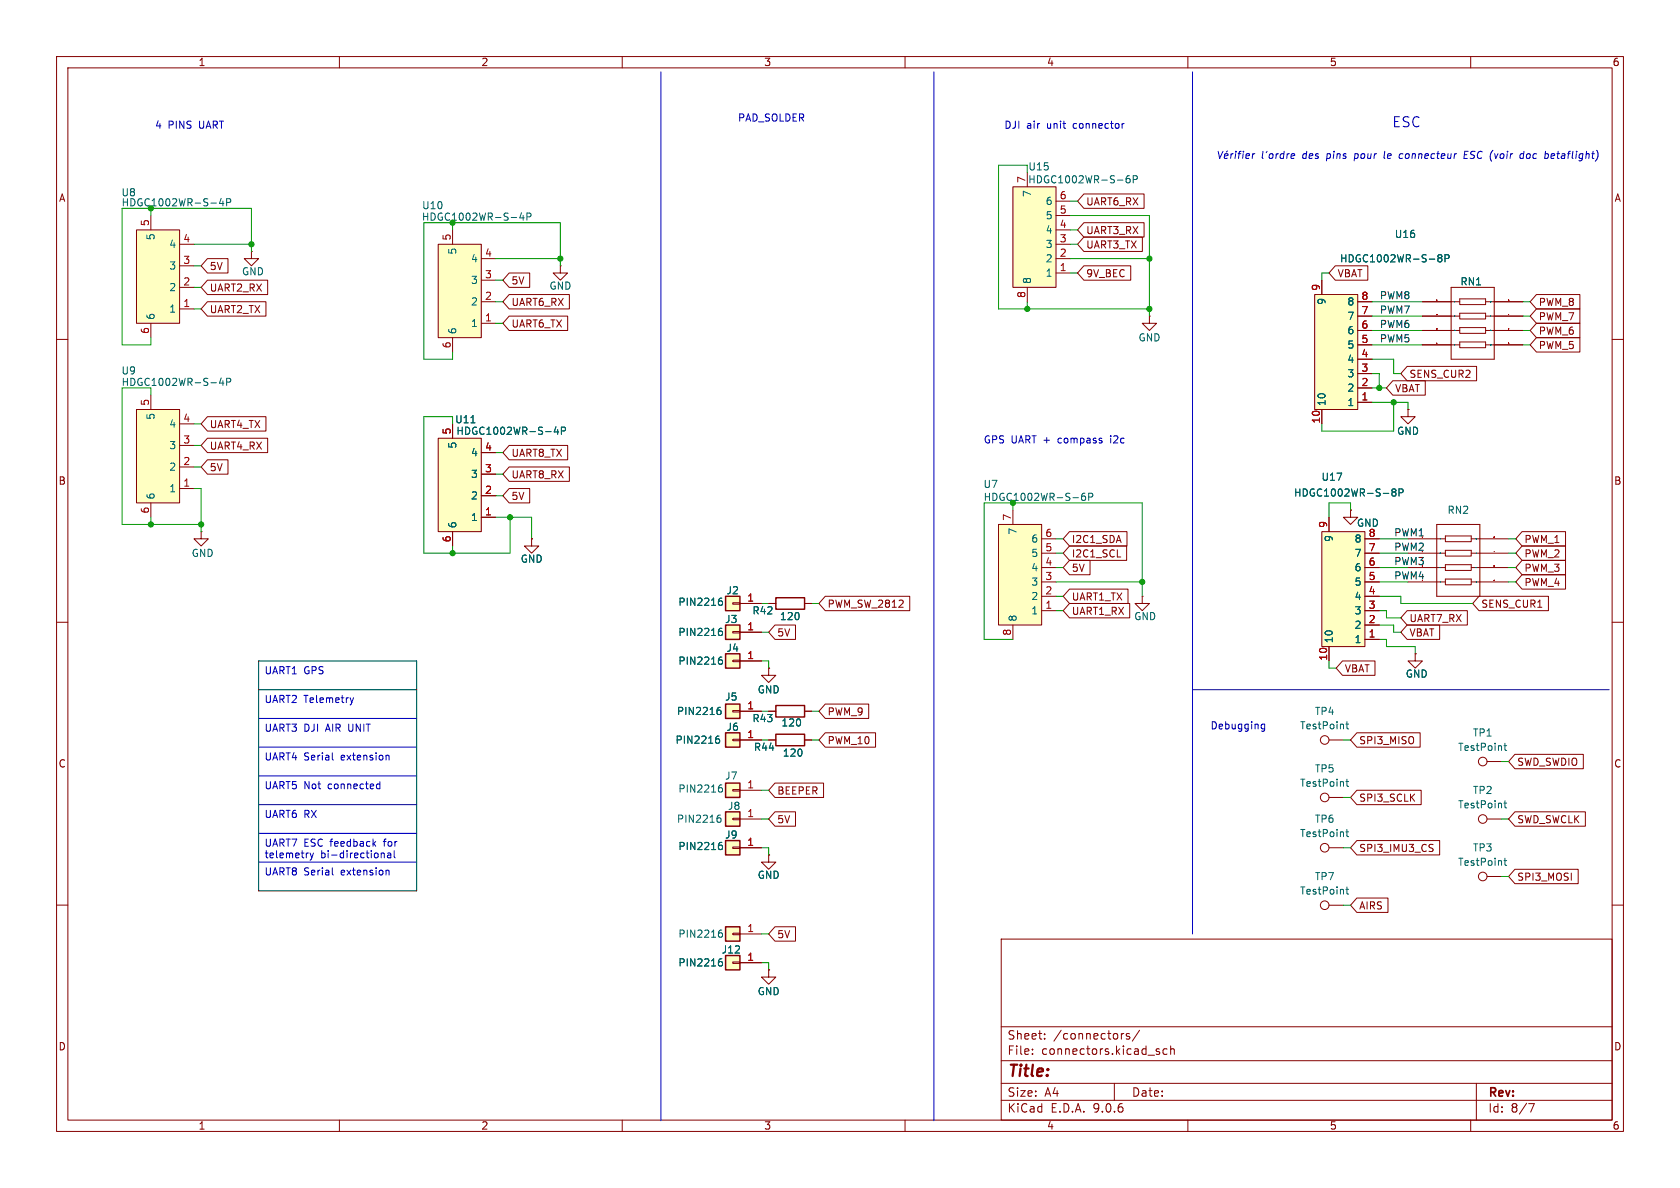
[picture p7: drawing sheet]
<svg xmlns="http://www.w3.org/2000/svg" width="297mm" height="210mm" viewBox="0 0 297 210" stroke-linecap="round" stroke-linejoin="round" font-family="sans-serif">
<defs><g id="words">
<text font-size="2.8" fill="#840000" x="178" y="190.9">Title:</text>
<text font-size="2.5" fill="#0000c2" x="246.1" y="22.7">ESC</text>
<g font-size="2.1" fill="#840000">
<text x="178" y="184">Sheet:</text>
<text x="186.2" y="184">/connectors/</text>
<text x="178" y="186.7">File:</text>
<text x="184.1" y="186.7">connectors.kicad_sch</text>
<text x="178" y="196.9">KiCad</text>
<text x="178" y="194.1">Size:</text>
<text x="184.7" y="194.1">A4</text>
<text x="185.7" y="196.9">E.D.A.</text>
<text x="193.3" y="196.9">9.0.6</text>
<text x="200" y="194.1">Date:</text>
<text x="263" y="194.3">Rev:</text>
<text x="263" y="196.9">Id:</text>
<text x="267.1" y="196.9">8/7</text>
</g>
<g font-size="1.8" fill="#840000">
<text x="35" y="11.9">1</text>
<text x="85" y="11.9">2</text>
<text x="135" y="11.9">3</text>
<text x="185" y="11.9">4</text>
<text x="235" y="11.9">5</text>
<text x="285" y="11.9">6</text>
<text x="10.3" y="35.9">A</text>
<text x="285.3" y="35.9">A</text>
<text x="191.9" y="41.6">UART3_RX</text>
<text x="191.9" y="36.5">UART6_RX</text>
<text x="37" y="47.9">5V</text>
<text x="191.9" y="44.1">UART3_TX</text>
<text x="37" y="51.8">UART2_RX</text>
<text x="90.3" y="50.5">5V</text>
<text x="191.9" y="49.2">9V_BEC</text>
<text x="236.4" y="49.2">VBAT</text>
<text x="37" y="55.6">UART2_TX</text>
<text x="90.3" y="54.3">UART6_RX</text>
<text x="90.3" y="58.1">UART6_TX</text>
<text x="271.9" y="54.3">PWM_8</text>
<text x="271.9" y="56.8">PWM_7</text>
<text x="271.9" y="59.4">PWM_6</text>
<text x="271.9" y="61.9">PWM_5</text>
<text x="246.5" y="69.5">VBAT</text>
<text x="249.1" y="67">SENS_CUR2</text>
<text x="37" y="75.9">UART4_TX</text>
<text x="37" y="83.5">5V</text>
<text x="37" y="79.7">UART4_RX</text>
<text x="90.3" y="81">UART8_TX</text>
<text x="10.3" y="85.9">B</text>
<text x="90.3" y="84.8">UART8_RX</text>
<text x="90.3" y="88.6">5V</text>
<text x="285.3" y="85.9">B</text>
<text x="189.4" y="101.3">5V</text>
<text x="189.4" y="96.2">I2C1_SDA</text>
<text x="189.4" y="98.7">I2C1_SCL</text>
<text x="269.4" y="98.7">PWM_2</text>
<text x="269.4" y="96.2">PWM_1</text>
<text x="269.4" y="101.3">PWM_3</text>
<text x="146.2" y="107.6">PWM_SW_2812</text>
<text x="189.4" y="106.4">UART1_TX</text>
<text x="261.8" y="107.6">SENS_CUR1</text>
<text x="269.4" y="103.8">PWM_4</text>
<text x="137.3" y="112.7">5V</text>
<text x="189.4" y="108.9">UART1_RX</text>
<text x="249.1" y="110.2">UART7_RX</text>
<text x="249.1" y="112.7">VBAT</text>
<text x="237.6" y="119.1">VBAT</text>
<text x="146.2" y="126.7">PWM_9</text>
<text x="146.2" y="131.8">PWM_10</text>
<text x="240.2" y="131.8">SPI3_MISO</text>
<text x="10.3" y="135.9">C</text>
<text x="268.1" y="135.6">SWD_SWDIO</text>
<text x="285.3" y="135.9">C</text>
<text x="137.3" y="140.7">BEEPER</text>
<text x="240.2" y="141.9">SPI3_SCLK</text>
<text x="137.3" y="145.7">5V</text>
<text x="268.1" y="145.7">SWD_SWCLK</text>
<text x="240.2" y="150.8">SPI3_IMU3_CS</text>
<text x="268.1" y="155.9">SPI3_MOSI</text>
<text x="240.2" y="161">AIRS</text>
<text x="137.3" y="166.1">5V</text>
<text x="10.3" y="185.9">D</text>
<text x="285.3" y="185.9">D</text>
<text x="35" y="199.9">1</text>
<text x="85" y="199.9">2</text>
<text x="135" y="199.9">3</text>
<text x="185" y="199.9">4</text>
<text x="235" y="199.9">5</text>
<text x="285" y="199.9">6</text>
</g>
<g font-size="1.8" fill="#0000c2">
<text x="27.3" y="23">4</text>
<text x="29.7" y="23">PINS</text>
<text x="35.3" y="23">UART</text>
<text x="130.4" y="21.7">PAD_SOLDER</text>
<text x="177.5" y="23">DJI</text>
<text x="181.5" y="23">air</text>
<text x="185.2" y="23">unit</text>
<text x="190" y="23">connector</text>
<text x="222.9" y="28.3">l'ordre</text>
<text x="230.3" y="28.3">des</text>
<text x="234.8" y="28.3">pins</text>
<text x="239.9" y="28.3">pour</text>
<text x="245.3" y="28.3">le</text>
<text x="248.2" y="28.3">connecteur</text>
<text x="259.8" y="28.3">ESC (voir</text>
<text x="270.2" y="28.3">doc</text>
<text x="274.7" y="28.3">betaflight)</text>
<text x="173.8" y="78.6">GPS UART +</text>
<text x="187.3" y="78.6">compass</text>
<text x="196.8" y="78.6">i2c</text>
<text x="46.7" y="119.5">UART1</text>
<text x="53.7" y="119.5">GPS</text>
<text x="46.7" y="124.6">UART2</text>
<text x="53.7" y="124.6">Telemetry</text>
<text x="46.7" y="129.7">UART3</text>
<text x="53.7" y="129.7">DJI</text>
<text x="57.7" y="129.7">AIR UNIT</text>
<text x="213.9" y="129.1">Debugging</text>
<text x="46.7" y="134.8">UART4</text>
<text x="53.7" y="134.8">Serial</text>
<text x="60.4" y="134.8">extension</text>
<text x="46.7" y="139.8">UART5</text>
<text x="53.7" y="139.8">Not</text>
<text x="58.1" y="139.8">connected</text>
<text x="46.7" y="144.9">UART6</text>
<text x="46.7" y="150">UART7</text>
<text x="53.7" y="144.9">RX</text>
<text x="53.7" y="150">ESC feedback</text>
<text x="68.1" y="150">for</text>
<text x="46.7" y="152">telemetry</text>
<text x="46.7" y="155.1">UART8</text>
<text x="53.7" y="155.1">Serial</text>
<text x="56.7" y="152">bi-directional</text>
<text x="60.4" y="155.1">extension</text>
</g>
<g font-size="1.8" fill="#006464">
<text x="21.4" y="34.9">U8</text>
<text x="181.7" y="32.6">HDGC1002WR-S-6P</text>
<text x="182.5" y="34.9" transform="rotate(-90 182.5 34.9)">7</text>
<text x="74.5" y="37.2">U10</text>
<text x="184.8" y="36.4">6</text>
<text x="184.8" y="39">5</text>
<text x="184.8" y="41.5">4</text>
<text x="27.5" y="42.6" transform="rotate(-90 27.5 42.6)">5</text>
<text x="29.8" y="44">4</text>
<text x="29.8" y="47.9">3</text>
<text x="80.9" y="45.1" transform="rotate(-90 80.9 45.1)">5</text>
<text x="83.2" y="46.6">4</text>
<text x="184.8" y="44">3</text>
<text x="184.8" y="46.6">2</text>
<text x="236.8" y="46.6">HDGC1002WR-S-8P</text>
<text x="246.5" y="42.3">U16</text>
<text x="29.8" y="51.7">2</text>
<text x="42.7" y="48.9">GND</text>
<text x="83.2" y="50.4">3</text>
<text x="97" y="51.4">GND</text>
<text x="182.5" y="50.3" transform="rotate(-90 182.5 50.3)">8</text>
<text x="184.8" y="49.1">1</text>
<text x="234.5" y="54" transform="rotate(-90 234.5 54)">9</text>
<text x="258.1" y="50.6">RN1</text>
<text x="27.5" y="56.6" transform="rotate(-90 27.5 56.6)">6</text>
<text x="29.8" y="55.5">1</text>
<text x="80.9" y="59.2" transform="rotate(-90 80.9 59.2)">6</text>
<text x="83.2" y="54.2">2</text>
<text x="83.2" y="58">1</text>
<text x="238.1" y="54.2">8</text>
<text x="238.1" y="56.7">7</text>
<text x="238.1" y="59.3">6</text>
<text x="201.2" y="60.6">GND</text>
<text x="238.1" y="61.8">5</text>
<text x="238.1" y="64.4">4</text>
<text x="21.4" y="66.4">U9</text>
<text x="21.4" y="68.4">HDGC1002WR-S-4P</text>
<text x="234.5" y="71.9" transform="rotate(-90 234.5 71.9)">10</text>
<text x="238.1" y="66.9">3</text>
<text x="238.1" y="69.4">2</text>
<text x="238.1" y="72">1</text>
<text x="27.5" y="74.3" transform="rotate(-90 27.5 74.3)">5</text>
<text x="29.8" y="75.8">4</text>
<text x="80.4" y="75">U11</text>
<text x="80.6" y="77.1">HDGC1002WR-S-4P</text>
<text x="246.9" y="77.1">GND</text>
<text x="29.8" y="79.6">3</text>
<text x="29.8" y="83.4">2</text>
<text x="80.9" y="79.4" transform="rotate(-90 80.9 79.4)">5</text>
<text x="83.2" y="80.9">4</text>
<text x="27.5" y="88.4" transform="rotate(-90 27.5 88.4)">6</text>
<text x="29.8" y="87.2">1</text>
<text x="83.2" y="84.7">3</text>
<text x="83.2" y="88.5">2</text>
<text x="173.8" y="86.5">U7</text>
<text x="228.7" y="88">HDGC1002WR-S-8P</text>
<text x="233.5" y="85.2">U17</text>
<text x="80.9" y="93.5" transform="rotate(-90 80.9 93.5)">6</text>
<text x="83.2" y="92.3">1</text>
<text x="179.9" y="94.6" transform="rotate(-90 179.9 94.6)">7</text>
<text x="235.8" y="95.9" transform="rotate(-90 235.8 95.9)">9</text>
<text x="239.8" y="93.3">GND</text>
<text x="255.8" y="91">RN2</text>
<text x="33.8" y="98.7">GND</text>
<text x="92" y="99.7">GND</text>
<text x="182.2" y="96.1">6</text>
<text x="182.2" y="98.7">5</text>
<text x="182.2" y="101.2">4</text>
<text x="239.4" y="96.1">8</text>
<text x="239.4" y="98.7">7</text>
<text x="239.4" y="101.2">6</text>
<text x="119.8" y="107.3">PIN2216</text>
<text x="128.3" y="105.3">J2</text>
<text x="182.2" y="103.7">3</text>
<text x="182.2" y="106.3">2</text>
<text x="239.4" y="103.7">5</text>
<text x="239.4" y="106.3">4</text>
<text x="119.8" y="112.6">PIN2216</text>
<text x="128.1" y="110.3">J3</text>
<text x="132.9" y="108.8">R42</text>
<text x="137.8" y="109.8">120</text>
<text x="179.9" y="110" transform="rotate(-90 179.9 110)">8</text>
<text x="182.2" y="108.8">1</text>
<text x="200.4" y="109.8">GND</text>
<text x="235.8" y="113.8" transform="rotate(-90 235.8 113.8)">10</text>
<text x="239.4" y="108.8">3</text>
<text x="239.4" y="111.4">2</text>
<text x="239.4" y="113.9">1</text>
<text x="119.8" y="117.7">PIN2216</text>
<text x="128.3" y="115.4">J4</text>
<text x="248.4" y="120">GND</text>
<text x="128.1" y="124.1">J5</text>
<text x="133.9" y="122.8">GND</text>
<text x="119.3" y="131.7">PIN2216</text>
<text x="119.6" y="126.6">PIN2216</text>
<text x="128.3" y="129.4">J6</text>
<text x="132.9" y="127.9">R43</text>
<text x="138" y="128.6">120</text>
<text x="229.7" y="129.1">TestPoint</text>
<text x="232.4" y="126.6">TP4</text>
<text x="260.3" y="130.4">TP1</text>
<text x="133.2" y="132.9">R44</text>
<text x="138.3" y="134">120</text>
<text x="232.4" y="136.8">TP5</text>
<text x="257.7" y="132.9">TestPoint</text>
<text x="119.8" y="140.3">PIN2216</text>
<text x="128.1" y="138">J7</text>
<text x="128.6" y="143.4">J8</text>
<text x="229.7" y="139.3">TestPoint</text>
<text x="257.7" y="143.1">TestPoint</text>
<text x="260.3" y="140.6">TP2</text>
<text x="119.6" y="145.6">PIN2216</text>
<text x="128.1" y="148.4">J9</text>
<text x="229.7" y="148.2">TestPoint</text>
<text x="232.4" y="145.6">TP6</text>
<text x="119.8" y="150.5">PIN2216</text>
<text x="133.9" y="155.5">GND</text>
<text x="232.4" y="155.8">TP7</text>
<text x="257.7" y="153.3">TestPoint</text>
<text x="260.3" y="150.7">TP3</text>
<text x="229.7" y="158.3">TestPoint</text>
<text x="119.8" y="166">PIN2216</text>
<text x="119.8" y="171">PIN2216</text>
<text x="127.5" y="168.8">J12</text>
<text x="133.9" y="176.1">GND</text>
</g>
<g font-size="1.8" fill="#a90000">
<text x="181.4" y="32.5" transform="rotate(-90 181.4 32.5)">7</text>
<text x="187.3" y="35.3">6</text>
<text x="26.4" y="40.1" transform="rotate(-90 26.4 40.1)">5</text>
<text x="187.3" y="37.8">5</text>
<text x="187.3" y="40.4">4</text>
<text x="32.3" y="42.9">4</text>
<text x="32.3" y="46.7">3</text>
<text x="79.8" y="42.6" transform="rotate(-90 79.8 42.6)">5</text>
<text x="85.7" y="45.5">4</text>
<text x="187.3" y="42.9">3</text>
<text x="187.3" y="45.5">2</text>
<text x="32.3" y="50.5">2</text>
<text x="85.7" y="49.3">3</text>
<text x="85.7" y="53.1">2</text>
<text x="181.4" y="52.8" transform="rotate(-90 181.4 52.8)">8</text>
<text x="187.3" y="48">1</text>
<text x="233.4" y="51.5" transform="rotate(-90 233.4 51.5)">9</text>
<text x="240.6" y="53.1">8</text>
<text x="26.4" y="59.1" transform="rotate(-90 26.4 59.1)">6</text>
<text x="32.3" y="54.4">1</text>
<text x="85.7" y="56.9">1</text>
<text x="240.6" y="55.6">7</text>
<text x="240.6" y="58.2">6</text>
<text x="79.8" y="61.7" transform="rotate(-90 79.8 61.7)">6</text>
<text x="240.6" y="60.7">5</text>
<text x="240.6" y="63.2">4</text>
<text x="240.6" y="65.8">3</text>
<text x="26.4" y="71.8" transform="rotate(-90 26.4 71.8)">5</text>
<text x="240.6" y="68.3">2</text>
<text x="240.6" y="70.9">1</text>
<text x="32.3" y="74.7">4</text>
<text x="79.8" y="76.9" transform="rotate(-90 79.8 76.9)">5</text>
<text x="233.4" y="75" transform="rotate(-90 233.4 75)">10</text>
<text x="32.3" y="78.5">3</text>
<text x="32.3" y="82.3">2</text>
<text x="85.7" y="79.8">4</text>
<text x="85.7" y="83.6">3</text>
<text x="32.3" y="86.1">1</text>
<text x="85.7" y="87.4">2</text>
<text x="26.4" y="90.9" transform="rotate(-90 26.4 90.9)">6</text>
<text x="79.8" y="96" transform="rotate(-90 79.8 96)">6</text>
<text x="85.7" y="91.2">1</text>
<text x="178.8" y="92.1" transform="rotate(-90 178.8 92.1)">7</text>
<text x="184.7" y="95">6</text>
<text x="234.7" y="93.4" transform="rotate(-90 234.7 93.4)">9</text>
<text x="241.9" y="95">8</text>
<text x="184.7" y="97.5">5</text>
<text x="184.7" y="100.1">4</text>
<text x="241.9" y="97.5">7</text>
<text x="241.9" y="100.1">6</text>
<text x="132" y="106.4">1</text>
<text x="184.7" y="102.6">3</text>
<text x="184.7" y="105.2">2</text>
<text x="184.7" y="107.7">1</text>
<text x="241.9" y="102.6">5</text>
<text x="241.9" y="105.2">4</text>
<text x="241.9" y="107.7">3</text>
<text x="132" y="111.5">1</text>
<text x="178.8" y="112.5" transform="rotate(-90 178.8 112.5)">8</text>
<text x="241.9" y="110.2">2</text>
<text x="241.9" y="112.8">1</text>
<text x="132" y="116.6">1</text>
<text x="234.7" y="116.9" transform="rotate(-90 234.7 116.9)">10</text>
<text x="132" y="125.5">1</text>
<text x="132" y="130.6">1</text>
<text x="132" y="139.4">1</text>
<text x="132" y="144.5">1</text>
<text x="132" y="149.6">1</text>
<text x="132" y="164.8">1</text>
<text x="132" y="169.9">1</text>
</g>
<g font-size="1.8" fill="#009600">
<text x="181.7" y="30.3">U15</text>
<text x="21.4" y="36.7">HDGC1002WR-S-4P</text>
<text x="74.5" y="39.2">HDGC1002WR-S-4P</text>
<text x="173.8" y="88.7">HDGC1002WR-S-6P</text>
</g>
<g font-size="1.8" fill="#0f0f0f">
<text x="243.8" y="53">PWM8</text>
<text x="243.8" y="58.1">PWM6</text>
<text x="243.8" y="55.5">PWM7</text>
<text x="243.8" y="60.6">PWM5</text>
<text x="246.4" y="94.9">PWM1</text>
<text x="246.4" y="100">PWM3</text>
<text x="246.4" y="97.4">PWM2</text>
<text x="246.4" y="102.5">PWM4</text>
</g>
</g></defs>
<g fill="none" stroke="#840000" stroke-width=".18">
<path d="M10 10h277v190h-277zM12 12h273v186h-273zM60 10v2M110 10v2M160 10v2M210 10v2M260 10v2M10 60h2M285 60h2M10 110h2M285 110h2M10 160h2"/>
<path d="M177 166h108v32h-108zM234.9 160h2.6M285 160h2M60 198v2M110 198v2M160 198v2M177 194.5h108M177 191.5h108M177 187.5h108M177 181.5h108M182.5 186.3v.1M182.5 185.5v.1"/>
<path d="M184.7 183.6v.1M184.7 182.8v.1M197 191.5v3M198.7 182.7l-.4 .1M199.7 182.8l-.4-.1-.2 .2 .1 .2 .5 .2v.3h-.6M201.5 182.1l-1.3 2M204.6 185.9l.4 .1v.2l-.2 .2h-.3M204.6 185.4l.4 .1M206.3 185.5l-.4-.1-.3 .3v.4l.1 .2h.6M207 185.5l.2-.1 .3 .1 .1 .9M207 184.9v1.5M210 198v2"/>
<path d="M260 198v2M261 191.5v6.5M270.2 195.1h1l-.6 1.5"/>
<circle cx="234.2" cy="160" r=".76"/>
</g>
<path d="M237.9 157.2h.5M238.1 156.8v1.1l.3 .2" fill="none" stroke="#006464" stroke-width=".18"/>
<path d="M128.3 143.5h2.5v2.6h-2.5z" fill="#ffffc2"/>
<path d="M128.3 143.5h2.5v2.6h-2.5z" fill="none" stroke="#840000" stroke-width=".25"/>
<path d="M129.5 144.7h1.3v.2h-1.3zM130.8 144.8h3.8" fill="none" stroke="#840000" stroke-width=".18"/>
<path d="M127 144.6h.2l.3 .2-.1 .4-.4 .2M127.4 144.1h-.4" fill="none" stroke="#006464" stroke-width=".18"/>
<path d="M128.3 148.6h2.5v2.5h-2.5z" fill="#ffffc2"/>
<path d="M128.3 148.6h2.5v2.5h-2.5z" fill="none" stroke="#840000" stroke-width=".25"/>
<path d="M129.5 149.7h1.3v.3h-1.3zM130.8 149.9h3.8" fill="none" stroke="#840000" stroke-width=".18"/>
<path d="M127.2 149.4h.3l.2 .2v.5l-.5 .1M127.6 148.9l-.4 .1" fill="none" stroke="#006464" stroke-width=".18"/>
<path d="M176.5 92.7h7.6v17.8h-7.6z" fill="#ffffc2"/>
<g fill="none" stroke="#840000" stroke-width=".18">
<path d="M176.5 92.7h7.6v17.8h-7.6zM179.1 90.2v2.5M184.1 95.3h2.6M184.1 97.8h2.6M135.9 106.7h1.3M142.2 106.7h1.3M179.1 110.5v2.5M184.1 100.3h2.6M184.1 102.9h2.6M184.1 105.4h2.6M184.1 108h2.6M201.9 105.4v1.3h1.3l-1.3 1.3-1.2-1.3h1.2"/>
<path d="M201.9 105.4h.1M135.9 171.5v1.2h1.3l-1.3 1.3-1.3-1.3h1.3M135.9 171.5h.1"/>
</g>
<path d="M191.8 87.2l-.4 .1a.86 .86 0 0 0 0 1.2l.5-.2v-.4l-.2-.2h-.3l-.2 .2M192.5 87.9l.6-.1 .1-.2-.1-.3-.6-.1v1.3" fill="none" stroke="#006464" stroke-width=".18"/>
<path d="M137.2 105.7h5v2h-5z" fill="none" stroke="#840000" stroke-width=".25"/>
<path d="M128.3 129.5h2.5v2.6h-2.5z" fill="#ffffc2"/>
<path d="M128.3 129.5h2.5v2.6h-2.5zM137.2 124.7h5v2h-5zM137.2 129.8h5v2h-5z" fill="none" stroke="#840000" stroke-width=".25"/>
<g fill="none" stroke="#840000" stroke-width=".18">
<path d="M251.5 53.3h6.6M251.5 55.9h6.6M251.5 58.4h6.6M256.5 50.8h7.7v12.7h-7.7zM258.1 52.8h4.5v1h-4.5zM258.1 55.4h4.5v1h-4.5zM258.1 57.9h4.5v1h-4.5zM262.6 53.3h6.6M262.6 55.9h6.6M262.6 58.4h6.6M251.5 61h6.6M258.1 60.5h4.5v1h-4.5z"/>
<path d="M262.6 61h6.6M135.9 118.1v1.3h1.3l-1.3 1.3-1.3-1.3h1.3M135.9 118.1h.1M129.5 130.7h1.3v.2h-1.3zM130.8 130.8h3.8M135.9 130.8h1.3M135.9 125.7h1.3M142.2 130.8h1.3M142.2 125.7h1.3"/>
</g>
<path d="M257.2 55.9h.1M257.2 58.4h.1M257.2 53.3h.1M263.5 55.9h.1M263.5 53.3h.1M263.5 58.4h.1M257.2 60.9v.1M263.5 60.9h.1M126.7 130.6h.3l.2 .2v.5l-.5 .1M127.1 130.1l-.4 .1" fill="none" stroke="#006464" stroke-width=".18"/>
<path d="M256.5 63.5v-12.7h7.7v12.7" fill="none" stroke="#ffffc2" stroke-width=".18"/>
<path d="M254 58.1h.1M254 53.1h.1M254 53v.1M254 55.6h.1M254 58.1v.1M266.7 55.6h.1M266.7 53.1h.1M266.7 58.1v.1M266.7 58.2h.1M266.7 58.1h.1M254 60.7h.1M266.7 60.7h.1" fill="none" stroke="#a90000" stroke-width=".18"/>
<path d="M128.3 105.4h2.5v2.6h-2.5z" fill="#ffffc2"/>
<path d="M128.3 105.4h2.5v2.6h-2.5z" fill="none" stroke="#840000" stroke-width=".25"/>
<path d="M129.5 106.6h1.3v.2h-1.3zM130.8 106.7h3.8" fill="none" stroke="#840000" stroke-width=".18"/>
<path d="M127.2 106.2h.3l.2 .3v.4l-.5 .1M127.6 105.7l-.4 .1" fill="none" stroke="#006464" stroke-width=".18"/>
<path d="M128.3 124.5h2.5v2.5h-2.5z" fill="#ffffc2"/>
<path d="M128.3 124.5h2.5v2.5h-2.5z" fill="none" stroke="#840000" stroke-width=".25"/>
<path d="M129.5 125.6h1.3v.3h-1.3zM130.8 125.7h3.8" fill="none" stroke="#840000" stroke-width=".18"/>
<path d="M127 125.5h.2l.3 .3-.1 .4-.4 .1M127.4 125l-.4 .1" fill="none" stroke="#006464" stroke-width=".18"/>
<path d="M128.3 115.6h2.5v2.5h-2.5z" fill="#ffffc2"/>
<path d="M128.3 115.6h2.5v2.5h-2.5z" fill="none" stroke="#840000" stroke-width=".25"/>
<path d="M129.5 116.7h1.3v.3h-1.3zM130.8 116.8h3.8" fill="none" stroke="#840000" stroke-width=".18"/>
<path d="M127.2 116.6h.3l.2 .3v.4l-.5 .1M127.6 116.1l-.4 .1" fill="none" stroke="#006464" stroke-width=".18"/>
<path d="M128.3 110.5h2.5v2.5h-2.5z" fill="#ffffc2"/>
<path d="M128.3 110.5h2.5v2.5h-2.5z" fill="none" stroke="#840000" stroke-width=".25"/>
<path d="M129.5 111.6h1.3v.3h-1.3zM130.8 111.8h3.8" fill="none" stroke="#840000" stroke-width=".18"/>
<path d="M127.2 111.6h.3l.2 .2v.4l-.5 .1M127.6 111.1h-.4" fill="none" stroke="#006464" stroke-width=".18"/>
<path d="M128.3 168.9h2.5v2.6h-2.5z" fill="#ffffc2"/>
<path d="M128.3 168.9h2.5v2.6h-2.5z" fill="none" stroke="#840000" stroke-width=".25"/>
<path d="M129.5 170.1h1.3v.2h-1.3zM130.8 170.2h3.8" fill="none" stroke="#840000" stroke-width=".18"/>
<path d="M127.2 170h.3l.2 .2v.4l-.5 .2M127.6 169.5h-.4" fill="none" stroke="#006464" stroke-width=".18"/>
<path d="M128.3 163.8h2.5v2.6h-2.5z" fill="#ffffc2"/>
<path d="M128.3 163.8h2.5v2.6h-2.5z" fill="none" stroke="#840000" stroke-width=".25"/>
<path d="M129.5 165h1.3v.2h-1.3zM130.8 165.1h3.8" fill="none" stroke="#840000" stroke-width=".18"/>
<path d="M127.2 164.9h.3l.2 .2v.5l-.5 .1M127.6 164.4l-.4 .1" fill="none" stroke="#006464" stroke-width=".18"/>
<path d="M179.1 33h7.6v17.8h-7.6z" fill="#ffffc2"/>
<g fill="none" stroke="#840000" stroke-width=".18">
<path d="M179.1 33h7.6v17.8h-7.6zM181.6 30.5v2.5M186.7 35.6h2.5M186.7 38.1h2.5M181.6 50.8v2.5M186.7 40.6h2.5M186.7 43.2h2.5M186.7 45.7h2.5M186.7 48.3h2.5M203.2 55.9v1.3h1.3l-1.3 1.2-1.3-1.2h1.3M203.2 55.9h.1M238.8 90.2v1.2h1.2l-1.2 1.3-1.3-1.3h1.3"/>
<path d="M238.8 90.2h.1M135.9 151.1v1.3h1.3l-1.3 1.3-1.3-1.3h1.3M135.9 151.1h.1"/>
</g>
<path d="M199.7 31.1h-.4a.86 .86 0 0 0 0 1.2l.4-.1 .1-.4-.2-.3-.4 .1-.1 .2M200.3 31.7h.6l.2-.2-.1-.3-.7-.1v1.2" fill="none" stroke="#006464" stroke-width=".18"/>
<path d="M233.7 94h7.6v20.3h-7.6z" fill="#ffffc2"/>
<path d="M233.7 94h7.6v20.3h-7.6zM234.9 91.4v2.6M241.3 95.3h2.5M241.3 97.8h2.5M234.9 114.3v2.5M241.3 100.3h2.5M241.3 102.9h2.5M241.3 105.4h2.5M241.3 108h2.5M241.3 110.5h2.5M241.3 113h2.5" fill="none" stroke="#840000" stroke-width=".18"/>
<path d="M246.3 87l-.2-.3 .2-.3h.2l.3 .3-.3 .3M246.3 87l-.2 .2v.4l.2 .1 .4-.1 .1-.1v-.3l-.3-.2M246.3 87h.2M247.3 87.1l.6-.1 .2-.1-.1-.3-.7-.2v1.3" fill="none" stroke="#006464" stroke-width=".18"/>
<path d="M128.3 138.4h2.5v2.6h-2.5z" fill="#ffffc2"/>
<path d="M128.3 138.4h2.5v2.6h-2.5z" fill="none" stroke="#840000" stroke-width=".25"/>
<path d="M129.5 139.6h1.3v.2h-1.3zM130.8 139.7h3.8" fill="none" stroke="#840000" stroke-width=".18"/>
<path d="M127.2 139.2h.3l.2 .3v.4l-.5 .1M127.6 138.8h-.4" fill="none" stroke="#006464" stroke-width=".18"/>
<path d="M232.4 52.1h7.6v20.3h-7.6z" fill="#ffffc2"/>
<g fill="none" stroke="#840000" stroke-width=".18">
<path d="M232.4 52.1h7.6v20.3h-7.6zM233.7 49.5v2.6M240 53.3h2.6M240 55.9h2.6M240 58.4h2.6M233.7 72.4v2.5M240 61h2.6M240 63.5h2.6M240 66h2.6M240 68.6h2.6M240 71.1h2.6M248.9 72.4v1.3h1.3l-1.3 1.2-1.3-1.2h1.3"/>
<path d="M248.9 72.4h.1M248.9 95.3h6.6M248.9 97.8h6.6M254 92.7h7.6v12.7h-7.6zM255.5 94.7h4.6v1.1h-4.6zM255.5 97.3h4.6v1h-4.6zM255.5 99.8h4.6v1h-4.6zM260.1 95.3h6.6M260.1 97.8h6.6M248.9 100.3h6.6M248.9 102.9h6.6M255.5 102.4h4.6v1h-4.6z"/>
<path d="M260.1 100.3h6.6M260.1 102.9h6.6M262.9 134.6h2.5M234.9 141h2.6M262.9 144.8h2.5"/>
<circle cx="262.1" cy="134.6" r=".76"/>
<circle cx="234.2" cy="141" r=".76"/>
<circle cx="262.1" cy="144.8" r=".76"/>
</g>
<g fill="none" stroke="#006464" stroke-width=".18">
<path d="M254.4 45.6l-.2-.3 .2-.3h.3l.2 .3-.2 .3M254.4 45.6l-.2 .2 .1 .4 .1 .1 .4-.1 .1-.1v-.3l-.2-.2M254.4 45.6h.3M255.5 45.7l.6-.1 .1-.1-.1-.3-.6-.2v1.3M254.6 97.8h.1M254.6 95.3h.1M261 97.8h.1M261 95.2h.1M254.6 102.8v.1M254.6 102.9h.1M254.6 100.3h.1M261 100.3h.1"/>
<path d="M261 102.8h.1M261 102.8v.1M261 102.9h.1M237.9 138.2h.5M238.1 137.7v1.1l.3 .2M265.9 131.8h.5M266.1 131.4v1.1l.3 .2M265.9 142h.5M266.1 141.5v1.1l.3 .2"/>
</g>
<path d="M254 105.4v-12.7h7.6v12.7" fill="none" stroke="#ffffc2" stroke-width=".18"/>
<path d="M264.2 97.5h.1M264.2 95h.1M264.2 100.1h.1M264.2 102.6h.1" fill="none" stroke="#a90000" stroke-width=".18"/>
<path d="M77.5 43.2h7.6v16.5h-7.6z" fill="#ffffc2"/>
<g fill="none" stroke="#840000" stroke-width=".18">
<path d="M77.5 43.2h7.6v16.5h-7.6zM80 40.6v2.6M80 59.7v2.5M85.1 45.7h2.5M85.1 49.5h2.5M85.1 53.3h2.5M85.1 57.2h2.5M94 95.3v1.2h1.2l-1.2 1.3-1.3-1.3h1.3M94 95.3h.1M234.9 130.8h2.6"/>
<circle cx="234.2" cy="130.8" r=".76"/>
</g>
<path d="M92.2 37.6l-.3 .9h.8M92.5 38.1v.8M93.2 38.3h.6l.1-.2-.1-.3-.6-.1v1.2M237.9 128h.5M238.1 127.6v1.1l.3 .1" fill="none" stroke="#006464" stroke-width=".18"/>
<path d="M24.1 72.4h7.6v16.5h-7.6z" fill="#ffffc2"/>
<g fill="none" stroke="#840000" stroke-width=".18">
<path d="M44.4 44.5v1.2h1.3l-1.3 1.3-1.2-1.3h1.2M44.4 44.5h.1M99.1 47v1.3h1.2l-1.2 1.2-1.3-1.2h1.3M99.1 47h.1M24.1 72.4h7.6v16.5h-7.6zM26.7 69.9v2.5M31.7 74.9h2.6M31.7 78.7h2.6M26.7 88.9v2.5M31.7 82.6h2.6M31.7 86.4h2.6M35.6 94v1.3h1.2l-1.2 1.2-1.3-1.2h1.3"/>
<path d="M35.6 94h.1M250.2 115.6v1.2h1.3l-1.3 1.3-1.3-1.3h1.3M250.2 115.6h.1M262.9 154.9h2.5"/>
<circle cx="262.1" cy="154.9" r=".76"/>
</g>
<path d="M39.1 66.8l-.3 .9h.8M39.4 67.3v.8M40.1 67.5h.6l.1-.2-.1-.3-.6-.1v1.2M265.9 152.1h.5M266.1 151.7v1.1l.3 .2" fill="none" stroke="#006464" stroke-width=".18"/>
<path d="M24.1 40.6h7.6v16.6h-7.6z" fill="#ffffc2"/>
<path d="M26.7 38.1v2.5M24.1 40.6h7.6v16.6h-7.6zM26.7 57.2v2.5M31.7 43.2h2.6M31.7 47h2.6M31.7 50.8h2.6M31.7 54.6h2.6" fill="none" stroke="#840000" stroke-width=".18"/>
<path d="M39.1 35.1l-.3 .9h.8M39.4 35.5v.9M40.1 35.8l.6-.1 .1-.2-.1-.3-.6-.1v1.3" fill="none" stroke="#006464" stroke-width=".18"/>
<path d="M77.5 77.5h7.6v16.5h-7.6z" fill="#ffffc2"/>
<g fill="none" stroke="#840000" stroke-width=".18">
<path d="M191.6 39.4h10.7v2.5h-10.7l-1.1-1.3zM191.6 34.3h10.7v2.5h-10.7l-1.1-1.2zM36.7 53.3h10.3v2.6h-10.3l-1.1-1.3zM36.7 49.5h10.6v2.6h-10.6l-1.1-1.3zM36.7 45.7h3.6v2.6h-3.6l-1.1-1.3zM90 52.1h10.7v2.5h-10.7l-1.1-1.3zM90 48.3h3.6v2.5h-3.6l-1.1-1.3zM90 55.9h10.4v2.5h-10.4l-1.1-1.2zM191.6 47h8.3v2.5h-8.3l-1.1-1.2zM191.6 41.9h10.4v2.6h-10.4l-1.1-1.3zM233.7 49.5v2.6M236.1 47h5.7v2.5h-5.7l-1.2-1.2z"/>
<path d="M240 53.3h2.6M240 55.9h2.6M240 58.4h2.6M251.5 53.3h5M251.5 55.9h5M251.5 58.4h5M264.2 53.3h5M264.2 55.9h5M264.2 58.4h5M271.6 52.1h7.7v2.5h-7.7l-1.1-1.3zM271.6 54.6h7.7v2.6h-7.7l-1.1-1.3zM271.6 57.1h7.7v2.6h-7.7l-1.1-1.3z"/>
<path d="M271.6 59.7h7.7v2.5h-7.7l-1.1-1.2zM36.7 77.5h10.6v2.5h-10.6l-1.1-1.3zM36.7 73.7h10.3v2.5h-10.3l-1.1-1.3zM77.5 77.5h7.6v16.5h-7.6zM80 74.9v2.6M90 78.7h10.4v2.6h-10.4l-1.1-1.3zM233.7 72.4v2.5M240 61h2.6M240 63.5h2.6M240 66h2.6M240 68.6h2.6M240 71.1h2.6"/>
<path d="M246.2 67.3h5.8v2.6h-5.8l-1.1-1.3zM248.8 64.8h12.2v2.5h-12.2l-1.2-1.3zM248.9 72.4h.1M251.5 61h5M264.2 61h5M36.7 81.3h3.6v2.5h-3.6l-1.1-1.2zM80 94v2.5M85.1 80h2.5M85.1 83.8h2.5M85.1 87.6h2.5M85.1 91.4h2.5M90 82.5h10.7v2.6h-10.7l-1.1-1.3z"/>
<path d="M90 86.4h3.6v2.5h-3.6l-1.1-1.3zM94 95.3h.1M189.1 99.1h3.6v2.5h-3.6l-1.1-1.3zM189.1 94h10.1v2.5h-10.1l-1.1-1.2zM189.1 96.5h10.1v2.6h-10.1l-1.1-1.3zM197.5 98.5h.6M234.9 91.4v2.6M238.8 90.2h.1M241.3 95.3h2.5M241.3 97.8h2.5M269.1 96.5h7.7v2.6h-7.7l-1.1-1.3zM269.1 94h7.7v2.5h-7.7l-1.1-1.2z"/>
<path d="M269.1 99.1h7.7v2.5h-7.7l-1.1-1.3zM130.8 111.8h3.8M130.8 116.8h3.8M130.8 106.7h3.8M135.9 118.1h.1M135.9 106.7h1.3M137 110.5h3.6v2.5h-3.6l-1.1-1.2zM142.2 106.7h1.3M145.9 105.4h14.9v2.6h-14.9l-1.1-1.3zM189.1 106.7h10.6v2.5h-10.6l-1.1-1.2zM189.1 104.1h10.3v2.6h-10.3l-1.1-1.3zM234.9 114.3v2.5"/>
<path d="M237.3 116.8h5.8v2.6h-5.8l-1.1-1.3zM241.3 100.3h2.5M241.3 102.9h2.5M241.3 105.4h2.5M241.3 108h2.5M241.3 110.5h2.5M241.3 113h2.5M248.8 107.9h10.6v2.6h-10.6l-1.2-1.3zM248.8 110.5h5.7v2.5h-5.7l-1.2-1.2zM250.2 115.6h.1M261.5 105.4h12.2v2.6h-12.2l-1.2-1.3zM269.1 101.6h7.7v2.5h-7.7l-1.1-1.2z"/>
<path d="M130.8 130.8h3.8M130.8 125.7h3.8M135.9 130.8h1.3M135.9 125.7h1.3M137 138.4h8.6v2.6h-8.6l-1.1-1.3zM142.2 130.8h1.3M142.2 125.7h1.3M145.9 124.5h7.7v2.5h-7.7l-1.1-1.3zM145.9 129.5h8.9v2.6h-8.9l-1.1-1.3zM239.9 129.5h11.2v2.6h-11.2l-1.1-1.3zM239.9 139.7h11.3v2.5h-11.3l-1.1-1.2zM267.8 133.3h12.1v2.6h-12.1l-1.1-1.3z"/>
<path d="M130.8 149.9h3.8M135.9 151.1h.1M137 143.5h3.6v2.6h-3.6l-1.1-1.3zM234.9 149.9h2.6M239.9 148.6h14.6v2.5h-14.6l-1.1-1.2zM239.9 158.7h5.5v2.6h-5.5l-1.1-1.3zM253.1 149.9l.3 .3-.3 .3M253.2 149.3h.2M267.8 143.5h12.5v2.6h-12.5l-1.1-1.3zM267.8 153.7h11.2v2.5h-11.2l-1.1-1.3zM130.8 170.2h3.8M135.9 171.5h.1"/>
<path d="M137 163.8h3.6v2.6h-3.6l-1.1-1.3z"/>
<circle cx="234.2" cy="149.9" r=".76"/>
</g>
<g fill="none" stroke="#006464" stroke-width=".18">
<path d="M254.4 45.6l-.2-.3 .2-.3h.3l.2 .3-.2 .3M254.4 45.6l-.2 .2 .1 .4 .1 .1 .4-.1 .1-.1v-.3l-.2-.2M254.4 45.6h.3M255.5 45.7l.6-.1 .1-.1-.1-.3-.6-.2v1.3M257.2 55.9h.1M257.2 58.4h.1M257.2 53.3h.1M263.5 55.9h.1M263.5 53.3h.1M263.5 58.4h.1M83.2 74.7h.8M98.3 75.4l-.3 1h.8"/>
<path d="M98.6 75.9v.9M99.3 76.2l.6-.1 .1-.2-.1-.3-.6-.1v1.3M257.2 60.9v.1M263.5 60.9h.1M246.3 87l-.2-.3 .2-.3h.2l.3 .3-.3 .3M246.3 87l-.2 .2v.4l.2 .1 .4-.1 .1-.1v-.3l-.3-.2M246.3 87h.2M247.3 87.1l.6-.1 .2-.1-.1-.3-.7-.2v1.3M127.2 106.2h.3l.2 .3v.4l-.5 .1M127.2 111.6h.3l.2 .2v.4l-.5 .1M127.2 116.6h.3l.2 .3v.4l-.5 .1M127.6 111.1h-.4"/>
<path d="M127.6 116.1l-.4 .1M127.6 105.7l-.4 .1M126.7 130.6h.3l.2 .2v.5l-.5 .1M127 125.5h.2l.3 .3-.1 .4-.4 .1M127.1 130.1l-.4 .1M127.4 125l-.4 .1M127.2 149.4h.3l.2 .2v.5l-.5 .1M127.6 148.9l-.4 .1M237.9 147.1h.5M238.1 146.6v1.1l.3 .2M127.2 170h.3l.2 .2v.4l-.5 .2M127.6 169.5h-.4"/>
</g>
<g fill="none" stroke="#0000c2" stroke-width=".18">
<path d="M116.8 12.7v185.4M165.1 12.7v185.4M210.8 12.7v152.4M198.7 21.8l-.3 .3M215.4 26.7l.2 1.3 .6-1.3M216.5 27.6l.6-.1-.1-.3h-.3l-.2 .2v.6h.5M217 26.7l-.2 .2M217.7 27.2l-.1 .8M218 27.2l-.4 .2M218.4 27.2l-.1 .8M218.5 26.7v.2M218.9 27.2h.5"/>
<path d="M219.4 26.7l-.3 .2-.2 1.1M219.8 27.2l-.1 .8M219.8 26.7v.2M220.3 27.6l.6-.1v-.3h-.4l-.2 .2v.6h.5M221.5 27.2l-.1 .8M221.8 27.2l-.4 .2M228.4 27.2h.3l.2 .3-.6 .1M228.8 28h-.4M244.8 26.7l-.1 1.1 .1 .2M247.9 27.2l-.4 .1-.2 .5 .1 .2h.4M258.9 27.4h.4M259.6 26.7h-.6l-.2 1.3h.6"/>
<path d="M268.8 28h.5M268.9 27.2h.5M269.4 26.7l-.1 1.3M273.7 27.3v.5M274.2 27.4v.6M45.7 127h28M45.7 132.1h28M45.7 137.2h28M58.7 133.1v1.1l.2 .2M61.9 123.3l.3 .9M62.2 124.2l-.1 .3M62.5 123.3l-.3 .9"/>
<path d="M66.7 139.4h.5M66.7 138.6h.5M67.2 138.2v1.2M68.4 133.5l.4 .2v.7M210.8 121.9h73.7M223 128.6l.2 .3 .4-.1M223.6 128v1l-.3 .3-.3-.1M223.6 128.1l-.4-.1-.2 .2M45.7 142.2h28M45.7 147.3h28M45.7 152.4h28M54.8 150.8l.3 .8"/>
<path d="M55.1 151.6l-.3 .5M55.4 150.8l-.3 .8M58.7 153.4v1.1l.2 .2M66.1 149.1l.3 .5M66.4 148.7l-.5 .5M67.4 150.8v.8M67.4 150.9l.2-.1 .3 .1v.7M68.4 153.8l.4 .2v.7M68.5 150.9h.5l.1 .7M69.1 151.1l-.4 .1-.2 .1 .2 .3h.4M69.7 150.4v1.1l.2 .1"/>
</g>
<path d="M45.7 116.8h28v40.7h-28zM45.7 121.9h28" fill="none" stroke="#000" stroke-width=".18"/>
<g fill="none" stroke="#009600" stroke-width=".18">
<path d="M26.7 36.8v1.3M80 39.4v1.2M181.6 29.2h-5.1v25.4h26.7M189.2 38.1h14v17.8M189.2 35.6h1.3M34.3 43.2h10.1M34.3 47h1.3M34.3 50.8h1.3M34.3 54.6h1.3M44.4 44.5v-7.7h-22.8v24.2h5.1v-1.3M87.6 53.3h1.3M87.6 45.7h11.5"/>
<path d="M87.6 57.2h1.3M87.6 49.5h1.3M99.1 47v-7.6h-24.2v24.1h5.1v-1.3M181.6 53.3v1.3M189.2 40.6h1.3M189.2 43.2h1.3M189.2 48.3h1.3M189.2 45.7h14M234.9 48.3h-1.2v1.2M242.6 55.9h8.9M242.6 58.4h8.9M242.6 53.3h8.9"/>
<path d="M269.2 55.9h1.3M269.2 58.4h1.3M269.2 53.3h1.3M26.7 69.9v-1.3h-5.1v24.1h14M34.3 74.9h1.3M34.3 78.7h1.3M80 73.7h-5.1v24.1h15.3v-6.4M242.6 61h8.9M242.6 66h1.2v2.6M242.6 63.5h3.8v2.5h1.2M242.6 68.6h2.5M242.6 71.1h6.3v1.3"/>
<path d="M246.4 71.1v5.1h-12.7v-1.3M269.2 61h1.3M26.7 91.4v1.3M34.3 86.4h1.3v7.6M34.3 82.6h1.3M80 96.5v1.3M87.6 91.4h6.4v3.9M87.6 87.6h1.3M87.6 83.8h1.3M87.6 80h1.3M179.1 88.9v1.3M186.7 95.3h1.3"/>
<path d="M186.7 97.8h1.3M238.8 90.2v-1.3h-3.9v2.5M243.8 95.3h5.1M243.8 97.8h5.1M266.7 95.3h1.3M266.7 97.8h1.3M134.6 106.7h1.3M134.6 111.8h1.3M134.6 116.8h1.3v1.3M143.5 106.7h1.3M186.7 102.9h15.2M186.7 105.4h1.3"/>
<path d="M186.7 100.3h1.3M186.7 108h1.3M201.9 105.4v-16.5h-27.9v24.1h5.1M234.9 116.8v1.3h1.3M243.8 102.9h5.1M243.8 105.4h3.8v1.3h12.7M243.8 110.5h2.6v1.3h1.2M243.8 100.3h5.1M243.8 108h1.3v1.2h2.5M243.8 113h1.3v1.3h5.1v1.3M266.7 102.9h1.3M266.7 100.3h1.3"/>
<path d="M134.6 130.8h1.3M134.6 125.7h1.3M134.6 139.7h1.3M143.5 130.8h1.3M143.5 125.7h1.3M237.5 130.8h1.3M265.4 134.6h1.3M134.6 149.9h1.3v1.2M134.6 144.8h1.3M237.5 149.9h1.3M237.5 141h1.3M265.4 144.8h1.3"/>
<path d="M265.4 154.9h1.3M134.6 170.2h1.3v1.3M134.6 165.1h1.3M237.5 160h1.3"/>
</g>
<path d="M254 58.1h.1M254 53.1h.1M254 53v.1M254 55.6h.1M254 58.1v.1M266.7 55.6h.1M266.7 53.1h.1M266.7 58.1v.1M266.7 58.2h.1M266.7 58.1h.1M254 60.7h.1M266.7 60.7h.1" fill="none" stroke="#a90000" stroke-width=".18"/>
<g fill="#009600" stroke="#009600" stroke-width=".18">
<circle cx="201.9" cy="102.9" r=".46"/>
<circle cx="203.2" cy="54.6" r=".46"/>
<circle cx="203.2" cy="45.7" r=".46"/>
<circle cx="44.4" cy="43.2" r=".46"/>
<circle cx="35.6" cy="92.7" r=".46"/>
<circle cx="26.7" cy="92.7" r=".46"/>
<circle cx="246.4" cy="71.1" r=".46"/>
<circle cx="243.8" cy="68.6" r=".46"/>
<circle cx="181.6" cy="54.6" r=".46"/>
<circle cx="99.1" cy="45.7" r=".46"/>
<circle cx="80" cy="97.8" r=".46"/>
<circle cx="90.2" cy="91.4" r=".46"/>
</g>
<use href="#words"/>
</svg>
